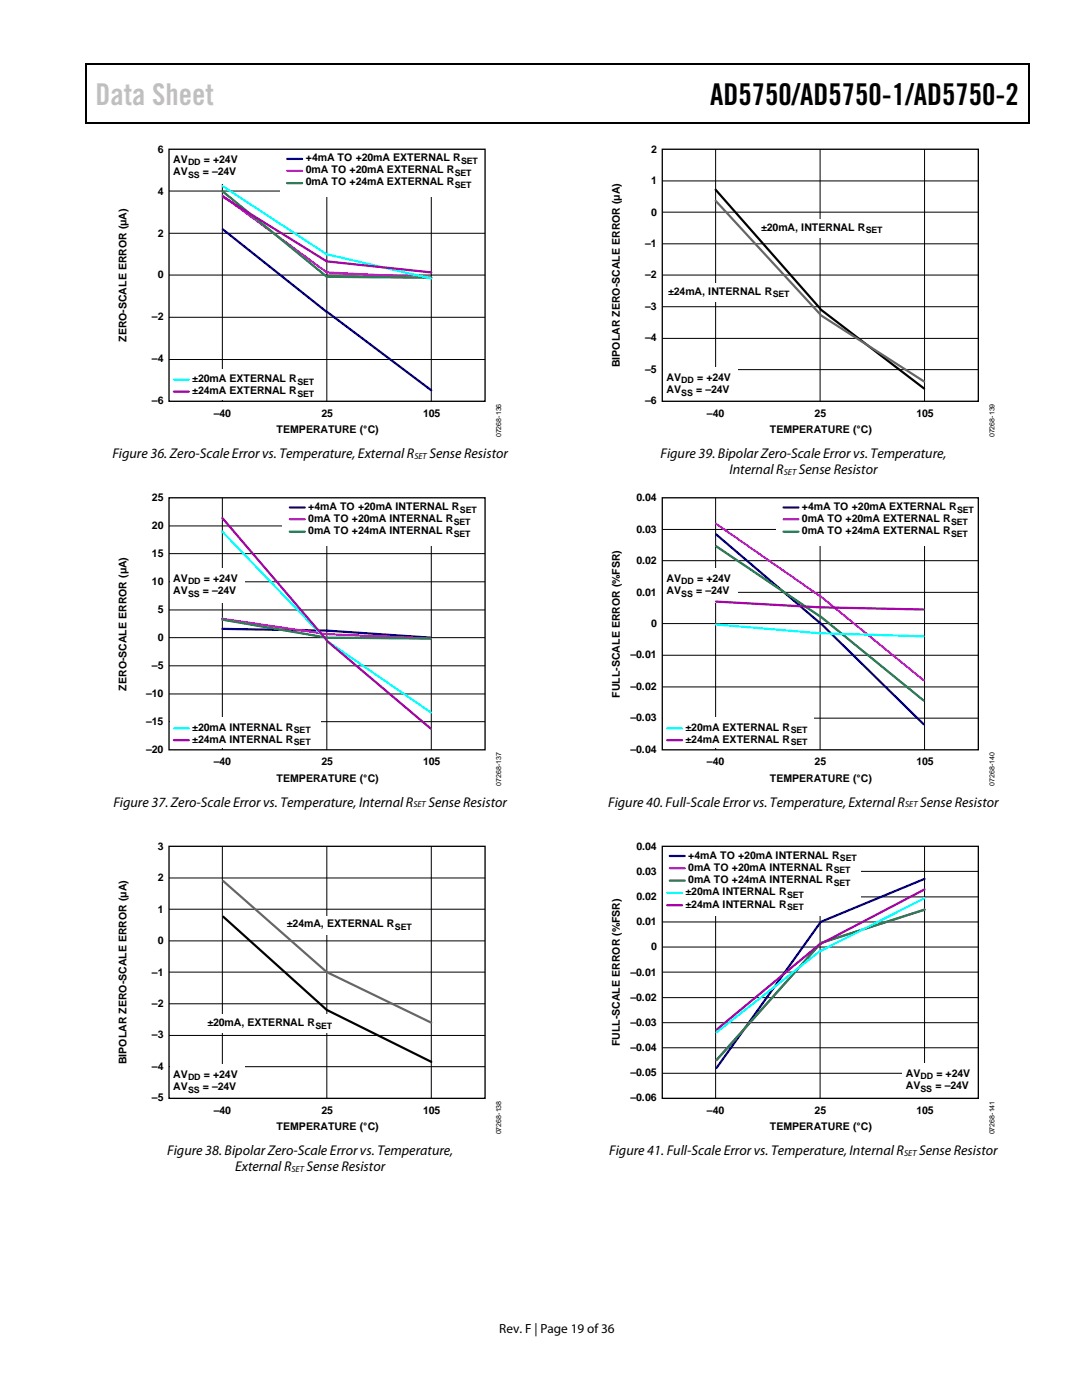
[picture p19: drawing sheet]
<svg xmlns="http://www.w3.org/2000/svg" width="216mm" height="279mm" viewBox="0 0 216 279" stroke-linecap="round" stroke-linejoin="round" font-family="sans-serif">
<defs><g id="words">
<text font-size="6" fill="#c1c1c1" x="19" y="21">Data Sheet</text>
<text font-size="6" x="141.7" y="21">AD5750/AD5750-1/AD5750-2</text>
<g font-size="2.8">
<text x="22.4" y="91.4">Figure 36. Zero-Scale Error vs. Temperature, External R</text>
<text x="85.7" y="91.4">Sense Resistor</text>
<text x="131.8" y="91.4">Figure 39. Bipolar Zero-Scale Errorvs. Temperature,</text>
<text x="145.6" y="94.6">Internal R</text>
<text x="159.4" y="94.6">Sense Resistor</text>
<text x="22.6" y="161">Figure 37. Zero-Scale Error vs. Temperature, Internal R</text>
<text x="85.5" y="161">Sense Resistor</text>
<text x="121.3" y="161">Figure 40. Full-Scale Error vs. Temperature, External R</text>
<text x="183.6" y="161">Sense Resistor</text>
<text x="33.4" y="230.5">Figure 38. Bipolar Zero-Scale Errorvs. Temperature,</text>
<text x="46.9" y="233.7">External R</text>
<text x="61.1" y="233.7">Sense Resistor</text>
<text x="121.6" y="230.5">Figure 41. Full-Scale Error vs. Temperature, Internal R</text>
<text x="183.4" y="230.5">Sense Resistor</text>
</g>
<text font-size="2.6" x="99.6" y="266">Rev. F | Page 19 of 36</text>
<g font-size="2.1">
<text x="31.5" y="30.5">6</text>
<text x="34.6" y="32.5">AV</text>
<text x="34.6" y="34.9">AV</text>
<text x="40.5" y="34.9">= –24V</text>
<text x="40.7" y="32.5">= +24V</text>
<text x="61" y="34.6">0mA TO +20mA EXTERNAL R</text>
<text x="61" y="32.2">+4mA TO +20mA EXTERNAL R</text>
<text x="129.9" y="30.5">2</text>
<text x="31.5" y="38.8">4</text>
<text x="61" y="37">0mA TO +24mA EXTERNAL R</text>
<text x="129.9" y="36.7">1</text>
<text x="31.5" y="47.2">2</text>
<text x="129.9" y="43">0</text>
<text x="151.9" y="46">±20mA, INTERNAL R</text>
<text x="128.7" y="49.3">–1</text>
<text x="31.5" y="55.6">0</text>
<text x="128.7" y="55.6">–2</text>
<text x="133.3" y="58.8">±24mA, INTERNAL R</text>
<text x="30.3" y="63.9">–2</text>
<text x="128.7" y="61.8">–3</text>
<text x="25.3" y="68.3" transform="rotate(-90 25.3 68.3)">ZERO-SCALE ERROR (µA)</text>
<text x="128.7" y="68.1">–4</text>
<text x="30.3" y="72.3">–4</text>
<text x="38.4" y="76.3">±20mA EXTERNAL R</text>
<text x="123.7" y="73.3" transform="rotate(-90 123.7 73.3)">BIPOLAR ZERO-SCALE ERROR (µA)</text>
<text x="128.7" y="74.4">–5</text>
<text x="133" y="76">AV</text>
<text x="139.1" y="76">= +24V</text>
<text x="30.3" y="80.7">–6</text>
<text x="38.4" y="78.7">±24mA EXTERNAL R</text>
<text x="42.6" y="83.2">–40</text>
<text x="64.1" y="83.2">25</text>
<text x="84.4" y="83.2">105</text>
<text x="128.7" y="80.7">–6</text>
<text x="133" y="78.4">AV</text>
<text x="138.9" y="78.4">= –24V</text>
<text x="141.1" y="83.2">–40</text>
<text x="162.5" y="83.2">25</text>
<text x="182.9" y="83.2">105</text>
<text x="55.2" y="86.5">TEMPERATURE (°C)</text>
<text x="153.6" y="86.5">TEMPERATURE (°C)</text>
<text x="30.3" y="100">25</text>
<text x="61.5" y="101.8">+4mA TO +20mA INTERNAL R</text>
<text x="127" y="100">0.04</text>
<text x="160" y="101.8">+4mA TO +20mA EXTERNAL R</text>
<text x="30.3" y="105.6">20</text>
<text x="61.5" y="104.2">0mA TO +20mA INTERNAL R</text>
<text x="61.5" y="106.5">0mA TO +24mA INTERNAL R</text>
<text x="127" y="106.3">0.03</text>
<text x="160" y="104.2">0mA TO +20mA EXTERNAL R</text>
<text x="160" y="106.5">0mA TO +24mA EXTERNAL R</text>
<text x="30.3" y="111.2">15</text>
<text x="127" y="112.6">0.02</text>
<text x="30.3" y="116.8">10</text>
<text x="34.6" y="116.1">AV</text>
<text x="34.6" y="118.6">AV</text>
<text x="40.5" y="118.6">= –24V</text>
<text x="40.7" y="116.1">= +24V</text>
<text x="127" y="118.9">0.01</text>
<text x="133" y="118.6">AV</text>
<text x="133" y="116.1">AV</text>
<text x="138.9" y="118.6">= –24V</text>
<text x="139.1" y="116.1">= +24V</text>
<text x="31.5" y="122.3">5</text>
<text x="129.9" y="125.1">0</text>
<text x="31.5" y="127.9">0</text>
<text x="125.8" y="131.4">–0.01</text>
<text x="25.3" y="137.8" transform="rotate(-90 25.3 137.8)">ZERO-SCALE ERROR (µA)</text>
<text x="30.3" y="133.5">–5</text>
<text x="125.8" y="137.7">–0.02</text>
<text x="29.2" y="139.1">–10</text>
<text x="123.7" y="139.3" transform="rotate(-90 123.7 139.3)">FULL-SCALE ERROR (%FSR)</text>
<text x="125.8" y="144">–0.03</text>
<text x="29.2" y="144.6">–15</text>
<text x="38.4" y="145.8">±20mA INTERNAL R</text>
<text x="38.4" y="148.2">±24mA INTERNAL R</text>
<text x="136.8" y="148.2">±24mA EXTERNAL R</text>
<text x="136.8" y="145.8">±20mA EXTERNAL R</text>
<text x="29.2" y="150.2">–20</text>
<text x="42.6" y="152.8">–40</text>
<text x="64.1" y="152.8">25</text>
<text x="84.4" y="152.8">105</text>
<text x="125.8" y="150.2">–0.04</text>
<text x="141.1" y="152.8">–40</text>
<text x="162.5" y="152.8">25</text>
<text x="182.9" y="152.8">105</text>
<text x="55.2" y="156.1">TEMPERATURE (°C)</text>
<text x="153.6" y="156.1">TEMPERATURE (°C)</text>
<text x="31.5" y="169.6">3</text>
<text x="127" y="169.6">0.04</text>
<text x="137.3" y="173.8">0mA TO +20mA INTERNAL R</text>
<text x="137.3" y="171.3">+4mA TO +20mA INTERNAL R</text>
<text x="31.5" y="175.9">2</text>
<text x="127" y="179.6">0.02</text>
<text x="127" y="174.6">0.03</text>
<text x="136.8" y="178.7">±20mA INTERNAL R</text>
<text x="137.3" y="176.2">0mA TO +24mA INTERNAL R</text>
<text x="31.5" y="182.1">1</text>
<text x="57.2" y="185">±24mA, EXTERNAL R</text>
<text x="127" y="184.6">0.01</text>
<text x="136.8" y="181.2">±24mA INTERNAL R</text>
<text x="31.5" y="188.4">0</text>
<text x="129.9" y="189.7">0</text>
<text x="30.3" y="194.7">–1</text>
<text x="125.8" y="194.7">–0.01</text>
<text x="30.3" y="201">–2</text>
<text x="125.8" y="199.7">–0.02</text>
<text x="30.3" y="207.2">–3</text>
<text x="41.4" y="204.7">±20mA, EXTERNAL R</text>
<text x="123.7" y="208.8" transform="rotate(-90 123.7 208.8)">FULL-SCALE ERROR (%FSR)</text>
<text x="125.8" y="204.7">–0.03</text>
<text x="125.8" y="209.7">–0.04</text>
<text x="25.3" y="212.4" transform="rotate(-90 25.3 212.4)">BIPOLAR ZERO-SCALE ERROR (µA)</text>
<text x="30.3" y="213.5">–4</text>
<text x="34.6" y="215.1">AV</text>
<text x="40.7" y="215.1">= +24V</text>
<text x="125.8" y="214.8">–0.05</text>
<text x="180.8" y="214.9">AV</text>
<text x="186.8" y="214.9">= +24V</text>
<text x="30.3" y="219.8">–5</text>
<text x="34.6" y="217.5">AV</text>
<text x="40.5" y="217.5">= –24V</text>
<text x="125.8" y="219.8">–0.06</text>
<text x="180.8" y="217.4">AV</text>
<text x="186.6" y="217.4">= –24V</text>
<text x="42.6" y="222.3">–40</text>
<text x="55.2" y="225.6">TEMPERATURE (°C)</text>
<text x="64.1" y="222.3">25</text>
<text x="84.4" y="222.3">105</text>
<text x="141.1" y="222.3">–40</text>
<text x="153.6" y="225.6">TEMPERATURE (°C)</text>
<text x="162.5" y="222.3">25</text>
<text x="182.9" y="222.3">105</text>
</g>
<g font-size="1.8">
<text x="37.5" y="33">DD</text>
<text x="37.5" y="35.5">SS</text>
<text x="90.8" y="35.1">SET</text>
<text x="92" y="32.8">SET</text>
<text x="90.8" y="37.5">SET</text>
<text x="172.7" y="46.6">SET</text>
<text x="154.2" y="59.4">SET</text>
<text x="59.4" y="76.8">SET</text>
<text x="135.9" y="76.5">DD</text>
<text x="59.4" y="79.2">SET</text>
<text x="135.9" y="79">SS</text>
<text x="82.7" y="91.6">SET</text>
<text x="156.4" y="94.7">SET</text>
<text x="90.5" y="104.7">SET</text>
<text x="90.5" y="107.1">SET</text>
<text x="91.8" y="102.3">SET</text>
<text x="189.8" y="107.1">SET</text>
<text x="189.8" y="104.7">SET</text>
<text x="191" y="102.3">SET</text>
<text x="37.5" y="116.6">DD</text>
<text x="37.5" y="119.1">SS</text>
<text x="135.9" y="119.1">SS</text>
<text x="135.9" y="116.6">DD</text>
<text x="58.6" y="146.4">SET</text>
<text x="58.6" y="148.7">SET</text>
<text x="157.8" y="148.7">SET</text>
<text x="157.8" y="146.4">SET</text>
<text x="82.5" y="161.1">SET</text>
<text x="180.6" y="161.1">SET</text>
<text x="167.6" y="171.9">SET</text>
<text x="157.1" y="179.2">SET</text>
<text x="166.4" y="176.8">SET</text>
<text x="166.4" y="174.3">SET</text>
<text x="78.8" y="185.5">SET</text>
<text x="157.1" y="181.7">SET</text>
<text x="63" y="205.3">SET</text>
<text x="37.5" y="215.6">DD</text>
<text x="183.7" y="215.4">DD</text>
<text x="37.5" y="218.1">SS</text>
<text x="183.7" y="217.9">SS</text>
<text x="58.2" y="233.8">SET</text>
<text x="180.4" y="230.7">SET</text>
</g>
<g font-size="1.4">
<text x="100" y="87.3" transform="rotate(-90 100 87.3)">07268-136</text>
<text x="198.4" y="87.3" transform="rotate(-90 198.4 87.3)">07268-139</text>
<text x="100" y="156.9" transform="rotate(-90 100 156.9)">07268-137</text>
<text x="198.4" y="156.9" transform="rotate(-90 198.4 156.9)">07268-140</text>
<text x="100" y="226.4" transform="rotate(-90 100 226.4)">07268-138</text>
<text x="198.4" y="226.4" transform="rotate(-90 198.4 226.4)">07268-141</text>
</g>
</g></defs>
<path d="M17 12.7h.3v1h-.3zM17 12.7h.3v.3h-.3zM82.7 12.7h.2v.3h-.2zM205.2 12.7h.3v1h-.3zM205.2 12.7h.3v.3h-.3zM17 24.4h.3v.3h-.3zM82.4 24.4h.3v.3h-.3zM205.2 24.4h.3v.3h-.3z" fill="#000"/>
<path d="M17.1 13.7v10.7M17.3 12.8h65.4M82.9 12.8h122.3M205.3 13.7v10.7M17.3 24.5h187.9" fill="none" stroke="#000" stroke-width=".25"/>
<path d="M33.7 38.1h63.1M44.4 29.8v50.3M65.2 29.8v50.3M86.1 29.8v50.3M33.7 46.6h63.1M33.7 54.9h63.1M33.7 71.7h63.1M33.7 63.3h63.1" fill="none" stroke="#000" stroke-width=".2"/>
<g fill="#fff">
<path d="M33.9 29.8h15v6.8h-15z"/>
<path d="M33.9 73.6h30v6.1h-30z"/>
<path d="M56 29.9h40.8v9.4h-40.8z"/>
</g>
<path d="M57.3 31.7h3M44.5 45.8l20.7 16.5M65.3 62.3l20.8 15.6" fill="none" stroke="#000080" stroke-width=".44"/>
<path d="M44.5 39.1l20.7 15.3M57.3 34.1h3M65.3 54.4l20.8 1" fill="none" stroke="#f0f" stroke-width=".44"/>
<path d="M44.5 38.2l20.7 17M57.3 36.5h3M65.3 55.2l20.8 .2" fill="none" stroke="#008240" stroke-width=".44"/>
<path d="M44.5 37.2l20.7 13.6M65.3 50.8l20.8 4.8M34.7 75.8h3" fill="none" stroke="#0ff" stroke-width=".44"/>
<path d="M44.5 39.3l20.7 12.9M65.3 52.2l20.8 2.2M34.7 78.2h3" fill="none" stroke="#800080" stroke-width=".44"/>
<path d="M33.7 29.8h63.1v50.3h-63.1z" fill="none" stroke="#000" stroke-width=".26"/>
<path d="M44.4 99.3v50.3M65.2 99.3v50.3M86.1 99.3v50.3M33.7 110.5h63.1M33.7 105h63.1M33.7 116.1h63.1M33.7 132.9h63.1M33.7 127.3h63.1M33.7 121.7h63.1M33.7 138.5h63.1M33.7 144h63.1" fill="none" stroke="#000" stroke-width=".2"/>
<g fill="#fff">
<path d="M33.9 113.4h15v6.8h-15z"/>
<path d="M33.9 143.1h30v6.2h-30z"/>
<path d="M56.4 99.4h40.4v9.4h-40.4z"/>
</g>
<path d="M57.8 101.3h3M44.4 125.5l20.8 .4M65.3 125.9l20.7 1.4" fill="none" stroke="#000080" stroke-width=".44"/>
<path d="M57.8 103.6h3M44.4 123.5l20.8 3.1M65.3 126.6l20.7 .8" fill="none" stroke="#f0f" stroke-width=".44"/>
<path d="M57.8 106.1h3M44.4 123.7l20.8 3.6M65.3 127.3l20.7 .1" fill="none" stroke="#008240" stroke-width=".44"/>
<path d="M44.4 106.1l20.8 21.7M65.3 128l20.7 14.2M34.7 145.3h3" fill="none" stroke="#0ff" stroke-width=".44"/>
<path d="M44.4 103.4l20.8 24.4M65.3 128l20.7 17.4M34.7 147.7h3" fill="none" stroke="#800080" stroke-width=".44"/>
<path d="M33.7 99.3h63.1v50.3h-63.1z" fill="none" stroke="#000" stroke-width=".26"/>
<path d="M33.7 175.2h63.1M44.4 168.9v50.3M65.2 168.9v50.3M86.1 168.9v50.3M33.7 194h63.1M33.7 187.8h63.1M33.7 181.5h63.1M33.7 200.3h63.1M33.7 212.9h63.1M33.7 206.6h63.1" fill="none" stroke="#000" stroke-width=".2"/>
<g fill="#fff">
<path d="M33.9 212.4h15v6.8h-15z"/>
<path d="M43.4 202.3h22.3v3.7h-22.3z"/>
<path d="M64.4 182.9h7.1v3.6h-7.1z"/>
</g>
<path d="M44.5 182.9l20.8 18.7 20.8 10.3" fill="none" stroke="#000" stroke-width=".44"/>
<path d="M44.5 175.8l20.8 18.3 20.8 10" fill="none" stroke="#666" stroke-width=".44"/>
<path d="M33.7 168.9h63.1v50.3h-63.1z" fill="none" stroke="#000" stroke-width=".26"/>
<path d="M132.2 36.1h63M142.8 29.8v50.3M163.6 29.8v50.3M184.5 29.8v50.3M132.2 42.3h63M132.2 48.7h63M132.2 54.9h63M132.2 61.2h63M132.2 67.5h63M132.2 73.8h63" fill="none" stroke="#000" stroke-width=".2"/>
<g fill="#fff">
<path d="M132.3 73.3h15v6.8h-15z"/>
<path d="M135.1 56.6h22.4v3.6h-22.4z"/>
<path d="M162.8 43.7h7.2v3.7h-7.2z"/>
</g>
<path d="M132.2 29.8h63v50.3h-63z" fill="none" stroke="#000" stroke-width=".26"/>
<path d="M142.8 37.9l20.9 23.8 20.7 15.8" fill="none" stroke="#000" stroke-width=".44"/>
<path d="M142.8 40.1l20.9 22.8 20.7 13.2" fill="none" stroke="#666" stroke-width=".44"/>
<path d="M142.8 99.3v50.3M163.6 99.3v50.3M184.5 99.3v50.3M132.2 105.7h63M132.2 111.9h63M132.2 118.2h63M132.2 124.4h63M132.2 130.8h63M132.2 137.1h63M132.2 143.3h63" fill="none" stroke="#000" stroke-width=".2"/>
<g fill="#fff">
<path d="M132.3 113.4h15v6.8h-15z"/>
<path d="M132.3 143.1h30v6.2h-30z"/>
<path d="M154.9 99.4h40.3v9.4h-40.3z"/>
</g>
<path d="M142.9 106.6l20.7 17.7M156.3 101.3h3M163.6 124.3l20.7 20.3" fill="none" stroke="#000080" stroke-width=".44"/>
<path d="M142.9 104.5l20.7 14.4M156.3 103.6h3M163.6 118.9l20.7 16.9" fill="none" stroke="#f0f" stroke-width=".44"/>
<path d="M142.9 109l20.6 14M156.3 106.1h3M163.6 123l20.7 16.8" fill="none" stroke="#008240" stroke-width=".44"/>
<path d="M142.9 124.6l20.6 1.8M163.6 126.4l20.7 .6M133.1 145.3h3" fill="none" stroke="#0ff" stroke-width=".44"/>
<path d="M142.9 120.1l20.6 1.1M163.6 121.2l20.7 .4M133.1 147.7h3" fill="none" stroke="#800080" stroke-width=".44"/>
<path d="M132.2 99.3h63v50.3h-63z" fill="none" stroke="#000" stroke-width=".26"/>
<path d="M132.2 173.9h63M132.2 179h63M142.8 168.9v50.3M163.6 168.9v50.3M184.5 168.9v50.3M132.2 184h63M132.2 189h63M132.2 194h63M132.2 199.1h63M132.2 204.1h63M132.2 209.1h63M132.2 214.2h63" fill="none" stroke="#000" stroke-width=".2"/>
<g fill="#fff">
<path d="M180 212.2h15v6.8h-15z"/>
<path d="M132.2 169h39.6v13.7h-39.6z"/>
</g>
<path d="M133.6 170.8h3M184.5 175.4l-20.8 8.6M163.6 184.2l-20.6 28.9" fill="none" stroke="#000080" stroke-width=".44"/>
<path d="M133.6 173.3h3M163.6 188.4l-20.6 23.2M184.5 181.5l-20.8 6.7" fill="none" stroke="#f0f" stroke-width=".44"/>
<path d="M133.6 175.7h3M163.6 188.4l-20.6 23.2M184.5 181.5l-20.8 6.7" fill="none" stroke="#008240" stroke-width=".44"/>
<path d="M133.1 178.2h3M184.5 179.3l-20.8 10.5M163.6 189.8l-20.6 16.2" fill="none" stroke="#0ff" stroke-width=".44"/>
<path d="M184.5 177.5l-20.8 10.9M133.1 180.7h3M163.6 188.4l-20.6 17.1" fill="none" stroke="#800080" stroke-width=".44"/>
<path d="M132.2 168.9h63v50.3h-63z" fill="none" stroke="#000" stroke-width=".26"/>
<use href="#words"/>
</svg>
